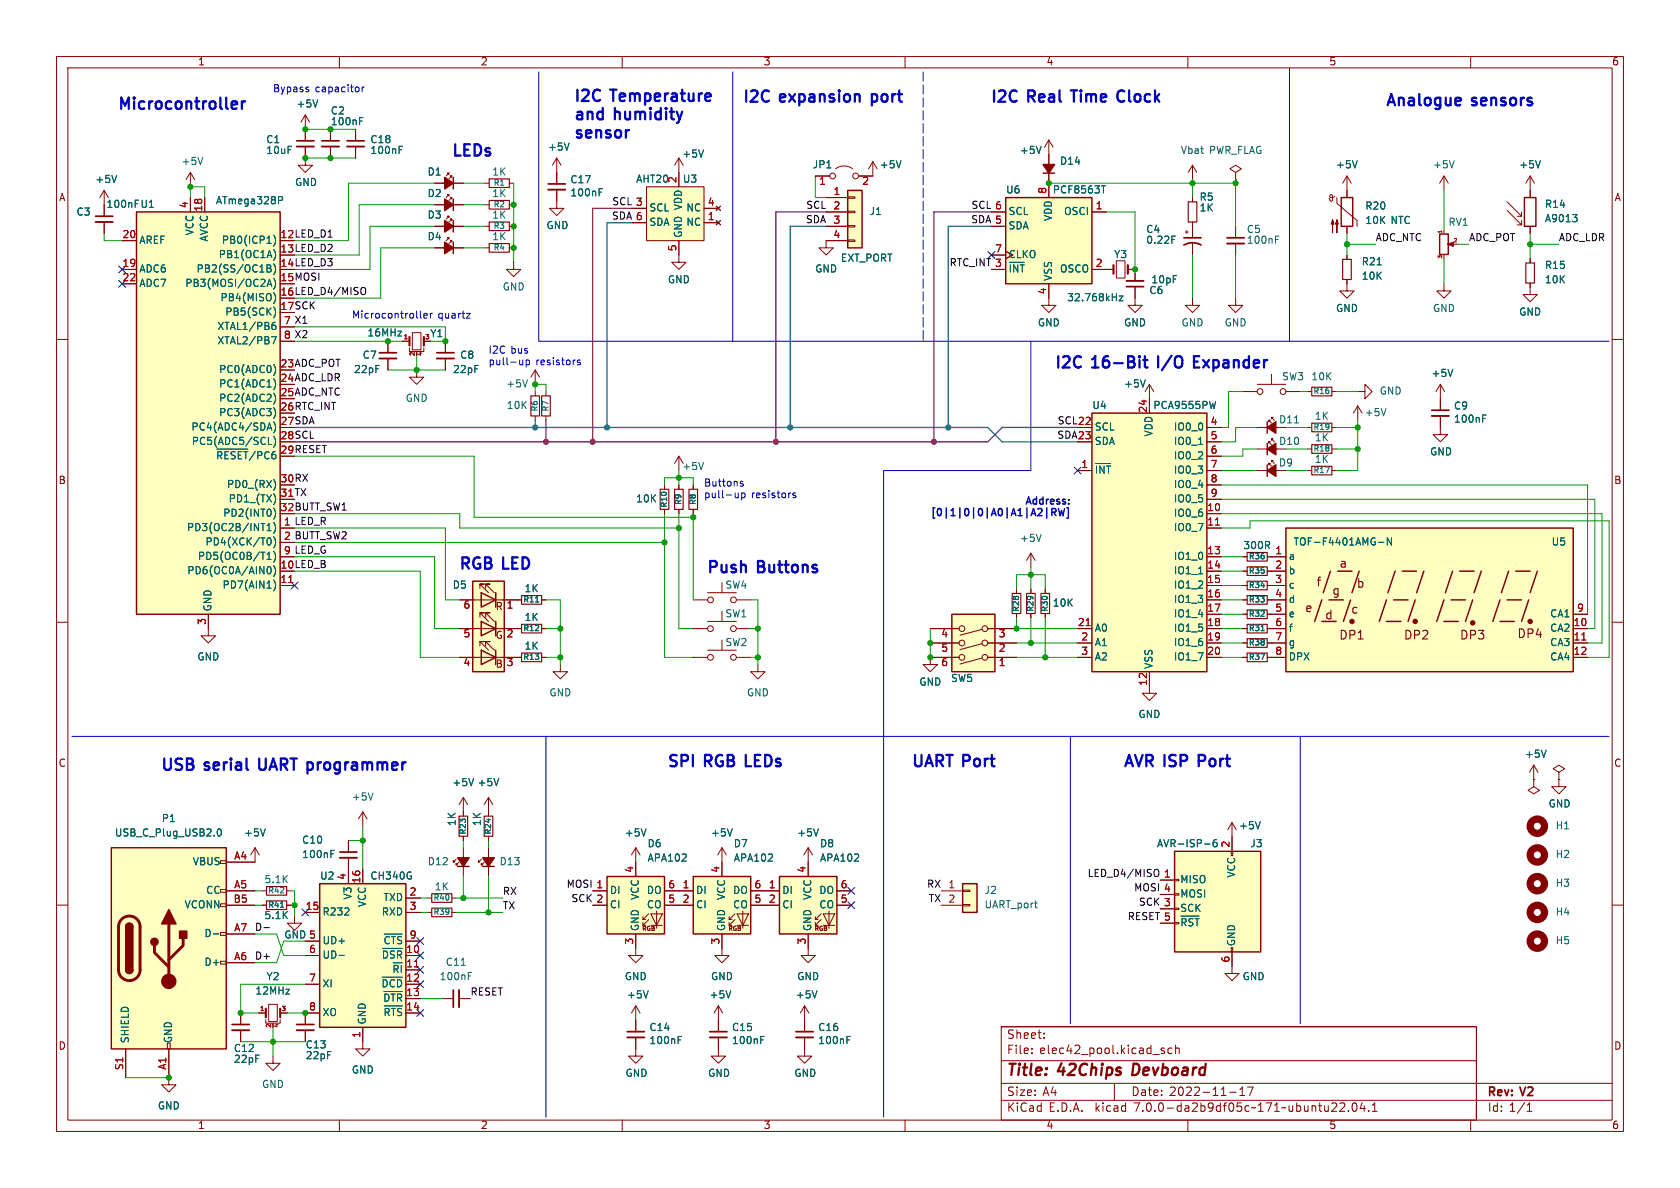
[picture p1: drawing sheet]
<svg xmlns="http://www.w3.org/2000/svg" width="297mm" height="210mm" viewBox="0 0 297 210" stroke-linecap="round" stroke-linejoin="round" font-family="sans-serif">
<defs><g id="words">
<g font-size="2.8" fill="#0000c2">
<text x="21" y="19.7">Microcontroller</text>
<text x="101.6" y="18.3">I2C</text>
<text x="101.6" y="21.5">and</text>
<text x="108.3" y="18.3">Temperature</text>
<text x="108.8" y="21.5">humidity</text>
<text x="131.4" y="18.4">I2C</text>
<text x="138.1" y="18.4">expansion</text>
<text x="154.9" y="18.4">port</text>
<text x="175.3" y="18.4">I2C</text>
<text x="181.9" y="18.4">Real</text>
<text x="190.3" y="18.4">Time</text>
<text x="198.9" y="18.4">Clock</text>
<text x="245.1" y="19.1">Analogue</text>
<text x="260.4" y="19.1">sensors</text>
<text x="80" y="27.9">LEDs</text>
<text x="101.6" y="24.8">sensor</text>
<text x="187.2" y="65.4">I2C</text>
<text x="193.9" y="65.4">16-Bit</text>
<text x="206.1" y="65.4">I/O</text>
<text x="213" y="65.4">Expander</text>
<text x="81.3" y="101">RGB LED</text>
<text x="125.1" y="101.6">Push</text>
<text x="134.1" y="101.6">Buttons</text>
<text x="28.6" y="136.5">USB serial</text>
<text x="46.6" y="136.5">UART programmer</text>
<text x="118.1" y="135.9">SPI</text>
<text x="124.8" y="135.9">RGB LEDs</text>
<text x="161.3" y="135.9">UART Port</text>
<text x="198.8" y="135.9">AVR ISP</text>
<text x="212.6" y="135.9">Port</text>
</g>
<g font-size="2.8" fill="#840000">
<text x="178" y="190.8">Title:</text>
<text x="187.1" y="190.8">42Chips</text>
<text x="200.9" y="190.8">Devboard</text>
</g>
<g font-size="2.1" fill="#840000">
<text x="236.7" y="100.7">a</text>
<text x="232.7" y="104">f</text>
<text x="235.4" y="105.5">g</text>
<text x="239.8" y="104.3">b</text>
<text x="230.7" y="108.6">e</text>
<text x="234.2" y="109.8">d</text>
<text x="236.7" y="113.4">DP1</text>
<text x="238.8" y="108.8">c</text>
<text x="248.1" y="113.4">DP2</text>
<text x="258" y="113.4">DP3</text>
<text x="268.2" y="113.1">DP4</text>
<text x="178" y="183.9">Sheet:</text>
<text x="178" y="186.6">File:</text>
<text x="183.8" y="186.6">elec42_pool.kicad_sch</text>
<text x="178" y="196.8">KiCad</text>
<text x="178" y="194">Size:</text>
<text x="184.3" y="194">A4</text>
<text x="185.4" y="196.8">E.D.A.</text>
<text x="193.7" y="196.8">kicad</text>
<text x="200" y="194">Date:</text>
<text x="200.6" y="196.8">7.0.0-da2b9df05c~171~ubuntu22.04.1</text>
<text x="206.7" y="194">2022-11-17</text>
<text x="263" y="194.2">Rev:</text>
<text x="263" y="196.8">Id: 1/1</text>
<text x="269" y="194.2">V2</text>
</g>
<g font-size="1.8" fill="#840000">
<text x="35" y="11.8">1</text>
<text x="85" y="11.8">2</text>
<text x="135" y="11.8">3</text>
<text x="185" y="11.8">4</text>
<text x="235" y="11.8">5</text>
<text x="285" y="11.8">6</text>
<text x="10.4" y="35.8">A</text>
<text x="285.4" y="35.8">A</text>
<text x="49.5" y="42.3">12 LED_D1</text>
<text x="49.5" y="44.8">13 LED_D2</text>
<text x="49.5" y="47.4">14 LED_D3</text>
<text x="49.5" y="49.9">15 MOSI</text>
<text x="49.5" y="52.5">16 LED_D4/MISO</text>
<text x="49.5" y="55">17 SCK</text>
<text x="49.5" y="65.2">23 ADC_POT</text>
<text x="49.5" y="67.7">24 ADC_LDR</text>
<text x="49.5" y="70.2">25 ADC_NTC</text>
<text x="49.5" y="72.8">26 RTC_INT</text>
<text x="49.5" y="75.3">27 SDA</text>
<text x="49.5" y="77.9">28 SCL</text>
<text x="49.5" y="80.4">29 RESET</text>
<text x="10.3" y="85.8">B</text>
<text x="49.5" y="85.5">30 RX</text>
<text x="285.3" y="85.8">B</text>
<text x="49.5" y="90.6">32 BUTT_SW1</text>
<text x="49.5" y="100.7">10 LED_B</text>
<text x="87.6" y="113.2">G</text>
<text x="87.6" y="108.1">R</text>
<text x="87.6" y="118.3">B</text>
<text x="10.3" y="135.8">C</text>
<text x="285.3" y="135.8">C</text>
<text x="10.3" y="185.8">D</text>
<text x="285.3" y="185.8">D</text>
<text x="35" y="199.8">1</text>
<text x="85" y="199.8">2</text>
<text x="135" y="199.8">3</text>
<text x="185" y="199.8">4</text>
<text x="235" y="199.8">5</text>
<text x="285" y="199.8">6</text>
</g>
<g font-size="1.8" fill="#0000c2">
<text x="48.3" y="16.5">Bypass</text>
<text x="55.7" y="16.5">capacitor</text>
<text x="62.2" y="56.5">Microcontroller</text>
<text x="77.5" y="56.5">quartz</text>
<text x="86.4" y="62.7">I2C bus</text>
<text x="86.4" y="64.8">pull-up</text>
<text x="94.7" y="64.8">resistors</text>
<text x="124.5" y="86.2">Buttons</text>
<text x="124.5" y="88.3">pull-up</text>
<text x="132.8" y="88.3">resistors</text>
<text x="180.9" y="89.4">Address:</text>
<text x="164.2" y="91.4">[0|1|0|0|A0|A1|A2|RW]</text>
</g>
<g font-size="1.8" fill="#006464">
<text x="52.4" y="19.3">+5V</text>
<text x="58.4" y="20.5">C2</text>
<text x="58.4" y="22.4">100nF</text>
<text x="32" y="29.5">+5V</text>
<text x="47" y="25.6">C1</text>
<text x="47" y="27.5">10uF</text>
<text x="65.4" y="25.6">C18</text>
<text x="65.4" y="27.5">100nF</text>
<text x="96.8" y="26.9">+5V</text>
<text x="120.6" y="28.1">+5V</text>
<text x="180.2" y="27.5">+5V</text>
<text x="187.3" y="29.4">D14</text>
<text x="208.7" y="27.5">Vbat</text>
<text x="213.7" y="27.5">PWR_FLAG</text>
<text x="16.8" y="32.6">+5V</text>
<text x="52.1" y="33.2">GND</text>
<text x="75.5" y="35.1">D2</text>
<text x="75.5" y="31.3">D1</text>
<text x="87" y="31.3">1K</text>
<text x="87" y="35.1">1K</text>
<text x="100.8" y="32.7">C17</text>
<text x="100.8" y="35">100nF</text>
<text x="112.4" y="32.6">AHT20</text>
<text x="120.7" y="32.6">U3</text>
<text x="143.6" y="30">JP1</text>
<text x="155.5" y="30">+5V</text>
<text x="177.8" y="34.5">U6</text>
<text x="186.1" y="34.5">PCF8563T</text>
<text x="212" y="35.8">R5</text>
<text x="236.1" y="30">+5V</text>
<text x="253.3" y="30">+5V</text>
<text x="268.5" y="30">+5V</text>
<text x="13.5" y="38.4">C3</text>
<text x="18.8" y="37">100nF U1</text>
<text x="34.5" y="41.7" transform="rotate(-90 34.5 41.7)">VCC</text>
<text x="38.1" y="36.4">ATmega328P</text>
<text x="75.5" y="38.9">D3</text>
<text x="87" y="38.9">1K</text>
<text x="96.6" y="40.8">GND</text>
<text x="114.8" y="37.7">SCL</text>
<text x="114.8" y="40.2">SDA</text>
<text x="121.2" y="40.2">NC</text>
<text x="121.2" y="37.7">NC</text>
<text x="153.7" y="38.3">J1</text>
<text x="178.3" y="40.8">SDA</text>
<text x="178.3" y="38.3">SCL</text>
<text x="186.2" y="39.2" transform="rotate(-90 186.2 39.2)">VDD</text>
<text x="188" y="38.3">OSCI</text>
<text x="202.6" y="41.5">C4</text>
<text x="212" y="37.7">1K</text>
<text x="220.4" y="41.5">C5</text>
<text x="241.3" y="37.3">R20</text>
<text x="241.3" y="39.9">10K</text>
<text x="245.9" y="39.9">NTC</text>
<text x="256" y="40.2">RV1</text>
<text x="273.1" y="37">R14</text>
<text x="273.1" y="39.6">A9013</text>
<text x="24.6" y="43.4">AREF</text>
<text x="37" y="42.8" transform="rotate(-90 37 42.8)">AVCC</text>
<text x="38.6" y="45.9">PB1(OC1A)</text>
<text x="39.1" y="43.4">PB0(ICP1)</text>
<text x="75.5" y="42.7">D4</text>
<text x="87" y="42.7">1K</text>
<text x="120.8" y="42" transform="rotate(-90 120.8 42)">GND VDD</text>
<text x="148.6" y="46.5">EXT_PORT</text>
<text x="178.3" y="45.9">CLKO</text>
<text x="196.9" y="45.9">Y3</text>
<text x="202.6" y="43.4">0.22F</text>
<text x="220.4" y="43.4">100nF</text>
<text x="240.7" y="47.2">R21</text>
<text x="273.1" y="47.8">R15</text>
<text x="24.6" y="48.5">ADC6</text>
<text x="24.6" y="51">ADC7</text>
<text x="32.6" y="51">PB3(MOSI/OC2A)</text>
<text x="34.6" y="48.5">PB2(SS/OC1B)</text>
<text x="38.9" y="53.5">PB4(MISO)</text>
<text x="88.8" y="51.6">GND</text>
<text x="118" y="50.4">GND</text>
<text x="144.1" y="48.5">GND</text>
<text x="186.2" y="49.7" transform="rotate(-90 186.2 49.7)">VSS</text>
<text x="187.3" y="48.5">OSCO</text>
<text x="188.6" y="53.5">32.768kHz</text>
<text x="203.1" y="52.3">C6</text>
<text x="203.5" y="50.4">10pF</text>
<text x="240.7" y="49.7">10K</text>
<text x="273.1" y="50.4">10K</text>
<text x="38.3" y="58.6">XTAL1/PB6</text>
<text x="39.7" y="56.1">PB5(SCK)</text>
<text x="64.9" y="59.8">16MHz</text>
<text x="76" y="59.9">Y1</text>
<text x="183.4" y="58">GND</text>
<text x="198.7" y="58">GND</text>
<text x="208.8" y="58">GND</text>
<text x="216.4" y="58">GND</text>
<text x="236.1" y="55.4">GND</text>
<text x="253.3" y="55.4">GND</text>
<text x="268.5" y="56.1">GND</text>
<text x="38.3" y="61.2">XTAL2/PB7</text>
<text x="64.1" y="63.7">C7</text>
<text x="81.3" y="63.7">C8</text>
<text x="38.6" y="66.2">PC0(ADC0)</text>
<text x="38.6" y="68.8">PC1(ADC1)</text>
<text x="38.6" y="71.3">PC2(ADC2)</text>
<text x="62.5" y="66.2">22pF</text>
<text x="71.7" y="71.3">GND</text>
<text x="80" y="66.2">22pF</text>
<text x="89.4" y="68.8">+5V</text>
<text x="198.7" y="68.8">+5V</text>
<text x="226.6" y="67.5">SW3</text>
<text x="231.8" y="67.5">10K</text>
<text x="243.8" y="70">GND</text>
<text x="253" y="66.9">+5V</text>
<text x="33.7" y="76.4">PC4(ADC4/SDA)</text>
<text x="38.6" y="73.9">PC3(ADC3)</text>
<text x="89.5" y="72.6">10K</text>
<text x="193" y="72.6">U4</text>
<text x="193.5" y="76.4">SCL</text>
<text x="203.8" y="72.6">PCA9555PW</text>
<text x="204" y="77.3" transform="rotate(-90 204 77.3)">VDD</text>
<text x="207.4" y="76.4">IO0_0</text>
<text x="226.1" y="75.1">D11</text>
<text x="232.4" y="74.5">1K</text>
<text x="241.2" y="73.9">+5V</text>
<text x="257" y="72.7">C9</text>
<text x="257" y="75">100nF</text>
<text x="33.8" y="78.9">PC5(ADC5/SCL)</text>
<text x="38.1" y="82.1">~{RESET}/PC6</text>
<text x="120.6" y="83.4">+5V</text>
<text x="193.5" y="78.9">SDA</text>
<text x="207.4" y="78.9">IO0_1</text>
<text x="207.4" y="81.5">IO0_2</text>
<text x="226" y="82.7">D9</text>
<text x="226.1" y="78.9">D10</text>
<text x="232.4" y="82.1">1K</text>
<text x="232.4" y="78.3">1K</text>
<text x="252.8" y="80.8">GND</text>
<text x="40" y="86.6">PD0_(RX)</text>
<text x="40.3" y="89.1">PD1_(TX)</text>
<text x="112.4" y="89.1">10K</text>
<text x="207.4" y="84">IO0_3</text>
<text x="207.4" y="86.6">IO0_4</text>
<text x="207.4" y="89.1">IO0_5</text>
<text x="32.9" y="94.2">PD3(OC2B/INT1)</text>
<text x="39.3" y="91.6">PD2(INT0)</text>
<text x="207.4" y="91.6">IO0_6</text>
<text x="207.4" y="94.2">IO0_7</text>
<text x="33" y="101.8">PD6(OC0A/AIN0)</text>
<text x="34.9" y="99.3">PD5(OC0B/T1)</text>
<text x="36.2" y="96.7">PD4(XCK/T0)</text>
<text x="180.2" y="96.1">+5V</text>
<text x="207.4" y="99.3">IO1_0</text>
<text x="207.4" y="101.8">IO1_1</text>
<text x="219.7" y="97.3">300R</text>
<text x="227.8" y="99.3">a</text>
<text x="227.8" y="101.8">b</text>
<text x="228.6" y="96.7">TOF-F4401AMG-N</text>
<text x="274.3" y="96.7">U5</text>
<text x="39.2" y="104.3">PD7(AIN1)</text>
<text x="80" y="104.3">D5</text>
<text x="92.7" y="105">1K</text>
<text x="128.2" y="104.3">SW4</text>
<text x="186.1" y="107.5">10K</text>
<text x="207.4" y="104.3">IO1_2</text>
<text x="207.4" y="106.9">IO1_3</text>
<text x="227.8" y="104.3">c</text>
<text x="227.8" y="106.9">d</text>
<text x="37.7" y="108.1" transform="rotate(-90 37.7 108.1)">GND</text>
<text x="92.7" y="110">1K</text>
<text x="128.2" y="109.4">SW1</text>
<text x="193.5" y="112">A0</text>
<text x="207.4" y="109.4">IO1_4</text>
<text x="207.4" y="112">IO1_5</text>
<text x="227.8" y="109.4">e</text>
<text x="227.8" y="112">f</text>
<text x="273.9" y="112">CA2</text>
<text x="273.9" y="109.4">CA1</text>
<text x="34.8" y="117">GND</text>
<text x="92.7" y="115.1">1K</text>
<text x="128.2" y="114.5">SW2</text>
<text x="193.5" y="114.5">A1</text>
<text x="193.5" y="117">A2</text>
<text x="204" y="118.2" transform="rotate(-90 204 118.2)">VSS</text>
<text x="207.4" y="114.5">IO1_6</text>
<text x="207.4" y="117">IO1_7</text>
<text x="227.8" y="114.5">g</text>
<text x="227.8" y="117">DPX</text>
<text x="273.9" y="114.5">CA3</text>
<text x="273.9" y="117">CA4</text>
<text x="97.1" y="123.4">GND</text>
<text x="132" y="123.4">GND</text>
<text x="162.5" y="121.5">GND</text>
<text x="168.1" y="120.8">SW5</text>
<text x="201.2" y="127.2">GND</text>
<text x="269.5" y="134.2">+5V</text>
<text x="62.1" y="141.8">+5V</text>
<text x="79.9" y="139.3">+5V</text>
<text x="84.4" y="139.3">+5V</text>
<text x="273.7" y="143">GND</text>
<text x="20.3" y="148.1">USB_C_Plug_USB2.0</text>
<text x="28.5" y="145.6">P1</text>
<text x="43.1" y="148.1">+5V</text>
<text x="53.3" y="149.4">C10</text>
<text x="80.8" y="146.1" transform="rotate(-90 80.8 146.1)">1K</text>
<text x="85.3" y="146.1" transform="rotate(-90 85.3 146.1)">1K</text>
<text x="110.4" y="148.1">+5V</text>
<text x="125.6" y="148.1">+5V</text>
<text x="140.9" y="148.1">+5V</text>
<text x="219" y="146.9">+5V</text>
<text x="275" y="146.9">H1</text>
<text x="34" y="153.2">VBUS</text>
<text x="53.3" y="152">100nF</text>
<text x="56.5" y="155.8">U2</text>
<text x="65.4" y="155.8">CH340G</text>
<text x="75.6" y="153.2">D12</text>
<text x="88.3" y="153.2">D13</text>
<text x="114.4" y="150.1">D6</text>
<text x="114.4" y="152.6">APA102</text>
<text x="129.7" y="150.1">D7</text>
<text x="129.7" y="152.6">APA102</text>
<text x="144.9" y="150.1">D8</text>
<text x="144.9" y="152.6">APA102</text>
<text x="204.5" y="150.1">AVR-ISP-6</text>
<text x="218.6" y="155.3" transform="rotate(-90 218.6 155.3)">VCC</text>
<text x="221" y="150.1">J3</text>
<text x="275" y="152">H2</text>
<text x="32.5" y="160.8">VCONN</text>
<text x="36.3" y="158.3">CC</text>
<text x="46.7" y="156.4">5.1K</text>
<text x="62.4" y="159.1" transform="rotate(-90 62.4 159.1)">V3</text>
<text x="65" y="160.5" transform="rotate(-90 65 160.5)">VCC</text>
<text x="67.7" y="159.6">TXD</text>
<text x="76.8" y="157.7">1K</text>
<text x="107.8" y="158.3">DI</text>
<text x="107.8" y="160.8">CI</text>
<text x="113.2" y="159.2" transform="rotate(-90 113.2 159.2)">VCC</text>
<text x="114.2" y="160.8">CO</text>
<text x="114.2" y="158.3">DO</text>
<text x="123.1" y="158.3">DI</text>
<text x="123.1" y="160.8">CI</text>
<text x="128.5" y="159.2" transform="rotate(-90 128.5 159.2)">VCC</text>
<text x="129.5" y="160.8">CO</text>
<text x="129.5" y="158.3">DO</text>
<text x="138.3" y="158.3">DI</text>
<text x="138.3" y="160.8">CI</text>
<text x="143.7" y="159.2" transform="rotate(-90 143.7 159.2)">VCC</text>
<text x="144.7" y="160.8">CO</text>
<text x="144.7" y="158.3">DO</text>
<text x="174" y="158.3">J2</text>
<text x="174" y="160.8">UART_port</text>
<text x="208.7" y="156.4">MISO</text>
<text x="208.7" y="161.5">SCK</text>
<text x="208.7" y="158.9">MOSI</text>
<text x="275" y="157">H3</text>
<text x="36" y="165.9">D-</text>
<text x="46.7" y="162.8">5.1K</text>
<text x="57" y="162.1">R232</text>
<text x="57" y="167.2">UD+</text>
<text x="67.4" y="162.1">RXD</text>
<text x="67.7" y="167.8">~{CTS}</text>
<text x="113.2" y="164.6" transform="rotate(-90 113.2 164.6)">GND</text>
<text x="128.5" y="164.6" transform="rotate(-90 128.5 164.6)">GND</text>
<text x="143.7" y="164.6" transform="rotate(-90 143.7 164.6)">GND</text>
<text x="208.7" y="164.6">~{RST}</text>
<text x="218.6" y="167.3" transform="rotate(-90 218.6 167.3)">GND</text>
<text x="275" y="162.1">H4</text>
<text x="275" y="167.2">H5</text>
<text x="36" y="171">D+</text>
<text x="47" y="173.5">Y2</text>
<text x="57" y="169.7">UD-</text>
<text x="67.4" y="170.3">~{DSR}</text>
<text x="69.2" y="172.9">~{RI}</text>
<text x="77.7" y="173.5">100nF</text>
<text x="78.7" y="171">C11</text>
<text x="110.4" y="173.5">GND</text>
<text x="125.6" y="173.5">GND</text>
<text x="140.9" y="173.5">GND</text>
<text x="219.6" y="173.5">GND</text>
<text x="45.1" y="176.1">12MHz</text>
<text x="57" y="174.8">XI</text>
<text x="57" y="179.9">XO</text>
<text x="67.3" y="175.4">~{DCD}</text>
<text x="67.6" y="178">~{DTR}</text>
<text x="110.8" y="176.8">+5V</text>
<text x="125.4" y="176.8">+5V</text>
<text x="140.6" y="176.8">+5V</text>
<text x="23.1" y="184.4" transform="rotate(-90 23.1 184.4)">SHIELD</text>
<text x="30.7" y="184.4" transform="rotate(-90 30.7 184.4)">GND</text>
<text x="54" y="185.6">C13</text>
<text x="65" y="181.1" transform="rotate(-90 65 181.1)">GND</text>
<text x="67.7" y="180.5">~{RTS}</text>
<text x="114.7" y="182.5">C14</text>
<text x="114.7" y="184.8">100nF</text>
<text x="129.3" y="182.5">C15</text>
<text x="129.3" y="184.8">100nF</text>
<text x="144.6" y="182.5">C16</text>
<text x="144.6" y="184.8">100nF</text>
<text x="41.3" y="186.2">C12</text>
<text x="41.3" y="188.2">22pF</text>
<text x="54" y="187.5">22pF</text>
<text x="62.1" y="190.1">GND</text>
<text x="110.5" y="190.6">GND</text>
<text x="125.1" y="190.6">GND</text>
<text x="140.4" y="190.6">GND</text>
<text x="27.8" y="196.4">GND</text>
<text x="46.3" y="192.6">GND</text>
</g>
<g font-size="1.8" fill="#a90000">
<text x="119.8" y="32.4" transform="rotate(-90 119.8 32.4)">2</text>
<text x="144.7" y="33">1</text>
<text x="147.3" y="34.7">1</text>
<text x="152.4" y="33">2</text>
<text x="185.2" y="34.3" transform="rotate(-90 185.2 34.3)">8</text>
<text x="33.4" y="36.9" transform="rotate(-90 33.4 36.9)">4</text>
<text x="35.9" y="37.5" transform="rotate(-90 35.9 37.5)">18</text>
<text x="112.4" y="36.6">3</text>
<text x="112.4" y="39.1">6</text>
<text x="125.1" y="39.1">1</text>
<text x="125.1" y="36.6">4</text>
<text x="147.3" y="37.2">2</text>
<text x="147.3" y="39.8">3</text>
<text x="175.9" y="39.8">5</text>
<text x="175.9" y="37.2">6</text>
<text x="193.6" y="37.2">1</text>
<text x="21.6" y="47.4">19</text>
<text x="21.6" y="42.3">20</text>
<text x="49.5" y="42.3">12</text>
<text x="49.5" y="44.8">13</text>
<text x="49.5" y="47.4">14</text>
<text x="119.8" y="44.5" transform="rotate(-90 119.8 44.5)">5</text>
<text x="147.3" y="42.3">4</text>
<text x="175.9" y="44.8">7</text>
<text x="175.9" y="47.4">3</text>
<text x="193.6" y="47.4">2</text>
<text x="21.6" y="49.9">22</text>
<text x="49.5" y="49.9">15</text>
<text x="49.5" y="52.5">16</text>
<text x="185.2" y="52.1" transform="rotate(-90 185.2 52.1)">4</text>
<text x="49.5" y="55">17</text>
<text x="50.1" y="57.5">7</text>
<text x="49.5" y="65.2">23</text>
<text x="50.1" y="60.1">8</text>
<text x="49.5" y="67.7">24</text>
<text x="49.5" y="70.2">25</text>
<text x="49.5" y="72.8">26</text>
<text x="49.5" y="75.3">27</text>
<text x="49.5" y="77.9">28</text>
<text x="190.5" y="75.3">22</text>
<text x="190.5" y="77.9">23</text>
<text x="202.9" y="73" transform="rotate(-90 202.9 73)">24</text>
<text x="214" y="75.3">4</text>
<text x="214" y="77.9">5</text>
<text x="49.5" y="80.4">29</text>
<text x="191.1" y="82.9">1</text>
<text x="214" y="80.4">6</text>
<text x="214" y="82.9">7</text>
<text x="49.5" y="88">31 TX</text>
<text x="49.5" y="85.5">30</text>
<text x="49.5" y="88">31</text>
<text x="214" y="85.5">8</text>
<text x="214" y="88">9</text>
<text x="49.5" y="90.6">32</text>
<text x="50.1" y="93.1">1</text>
<text x="50.1" y="95.6">2</text>
<text x="213.4" y="90.6">10</text>
<text x="213.4" y="93.1">11</text>
<text x="49.5" y="100.7">10</text>
<text x="50.1" y="98.2">9</text>
<text x="213.4" y="98.2">13</text>
<text x="213.4" y="100.7">14</text>
<text x="225.4" y="98.2">1</text>
<text x="225.4" y="100.7">2</text>
<text x="49.5" y="103.3">11</text>
<text x="81.9" y="108">6</text>
<text x="89.5" y="108">1</text>
<text x="213.4" y="103.3">15</text>
<text x="213.4" y="105.8">16</text>
<text x="225.4" y="103.3">3</text>
<text x="225.4" y="105.8">4</text>
<text x="36.6" y="110.5" transform="rotate(-90 36.6 110.5)">3</text>
<text x="81.9" y="113">5</text>
<text x="89.5" y="113">2</text>
<text x="166.3" y="113">4</text>
<text x="176.5" y="113">3</text>
<text x="190.5" y="110.9">21</text>
<text x="191.1" y="113.4">2</text>
<text x="213.4" y="108.3">17</text>
<text x="213.4" y="110.9">18</text>
<text x="213.4" y="113.4">19</text>
<text x="225.4" y="108.3">5</text>
<text x="225.4" y="110.9">6</text>
<text x="225.4" y="113.4">7</text>
<text x="278.1" y="110.9">10</text>
<text x="278.1" y="113.4">11</text>
<text x="278.7" y="108.3">9</text>
<text x="81.9" y="118.1">4</text>
<text x="89.5" y="118.1">3</text>
<text x="166.3" y="115.6">5</text>
<text x="166.3" y="118.1">6</text>
<text x="176.5" y="118.1">1</text>
<text x="176.5" y="115.6">2</text>
<text x="191.1" y="116">3</text>
<text x="213.4" y="116">20</text>
<text x="225.4" y="116">8</text>
<text x="278.1" y="116">12</text>
<text x="202.9" y="121.3" transform="rotate(-90 202.9 121.3)">12</text>
<text x="217.6" y="149.9" transform="rotate(-90 217.6 149.9)">2</text>
<text x="41.3" y="152.1">A4</text>
<text x="61.3" y="155.6" transform="rotate(-90 61.3 155.6)">4</text>
<text x="112.1" y="154.3" transform="rotate(-90 112.1 154.3)">4</text>
<text x="127.4" y="154.3" transform="rotate(-90 127.4 154.3)">4</text>
<text x="142.6" y="154.3" transform="rotate(-90 142.6 154.3)">4</text>
<text x="205.7" y="155.3">1</text>
<text x="41.2" y="159.8">B5</text>
<text x="41.3" y="157.2">A5</text>
<text x="54" y="161">15</text>
<text x="63.9" y="156.2" transform="rotate(-90 63.9 156.2)">16</text>
<text x="72.4" y="158.5">2</text>
<text x="72.4" y="161">3</text>
<text x="105.4" y="157.2">1</text>
<text x="105.4" y="159.8">2</text>
<text x="118.1" y="159.8">5</text>
<text x="118.1" y="157.2">6</text>
<text x="120.6" y="157.2">1</text>
<text x="120.6" y="159.8">2</text>
<text x="133.3" y="159.8">5</text>
<text x="133.3" y="157.2">6</text>
<text x="135.9" y="157.2">1</text>
<text x="135.9" y="159.8">2</text>
<text x="148.6" y="159.8">5</text>
<text x="148.6" y="157.2">6</text>
<text x="167.6" y="157.2">1</text>
<text x="167.6" y="159.8">2</text>
<text x="205.7" y="160.4">3</text>
<text x="205.7" y="157.9">4</text>
<text x="41.3" y="164.8">A7</text>
<text x="50.2" y="166.2">GND 5</text>
<text x="72.4" y="166.1">9</text>
<text x="112.1" y="167" transform="rotate(-90 112.1 167)">3</text>
<text x="127.4" y="167" transform="rotate(-90 127.4 167)">3</text>
<text x="142.6" y="167" transform="rotate(-90 142.6 167)">3</text>
<text x="205.7" y="162.9">5</text>
<text x="41.3" y="169.9">A6</text>
<text x="54.6" y="168.7">6</text>
<text x="54.6" y="173.7">7</text>
<text x="71.8" y="168.7">10</text>
<text x="71.8" y="171.2">11</text>
<text x="71.8" y="173.7">12</text>
<text x="217.6" y="170.2" transform="rotate(-90 217.6 170.2)">6</text>
<text x="54.6" y="178.8">8</text>
<text x="71.8" y="176.3">13</text>
<text x="71.8" y="178.8">14</text>
<text x="63.9" y="183.5" transform="rotate(-90 63.9 183.5)">1</text>
<text x="22" y="189.2" transform="rotate(-90 22 189.2)">S1</text>
<text x="29.6" y="189.2" transform="rotate(-90 29.6 189.2)">A1</text>
</g>
<g font-size="1.8" fill="#0f0f0f">
<text x="108.1" y="39">SDA 6</text>
<text x="108.1" y="36.5">SCL 3</text>
<text x="142.4" y="39.7">SDA</text>
<text x="142.4" y="37.1">SCL</text>
<text x="171.6" y="39.7">SDA 5</text>
<text x="171.6" y="37.1">SCL 6</text>
<text x="167.8" y="47.3">RTC_INT 3</text>
<text x="243.2" y="42.8">ADC_NTC</text>
<text x="259.7" y="42.8">ADC_POT</text>
<text x="275.6" y="42.8">ADC_LDR</text>
<text x="50.1" y="57.5">7 X1</text>
<text x="50.1" y="60.1">8 X2</text>
<text x="186.8" y="77.8">SDA23</text>
<text x="186.9" y="75.2">SCL22</text>
<text x="50.1" y="93.1">1 LED_R</text>
<text x="50.1" y="95.6">2 BUTT_SW2</text>
<text x="50.1" y="98.2">9 LED_G</text>
<text x="192.2" y="155.2">LED_D4/MISO</text>
<text x="88.9" y="158.4">RX</text>
<text x="88.9" y="160.9">TX</text>
<text x="100.1" y="157.1">MOSI 1</text>
<text x="100.9" y="159.7">SCK 2</text>
<text x="163.8" y="157.1">RX</text>
<text x="164.1" y="159.7">TX</text>
<text x="200.4" y="157.8">MOSI 4</text>
<text x="201.2" y="160.3">SCK 3</text>
<text x="45.1" y="164.8">D-</text>
<text x="199.2" y="162.8">RESET 5</text>
<text x="45.1" y="169.8">D+</text>
<text x="83.2" y="176.2">RESET</text>
</g>
<g font-size="1.4" fill="#006464">
<text x="87.2" y="33.1">R1</text>
<text x="87.2" y="40.7">R3</text>
<text x="87.2" y="36.9">R2</text>
<text x="87.2" y="44.5">R4</text>
<text x="232.1" y="69.9">R16</text>
<text x="95.3" y="72.8" transform="rotate(-90 95.3 72.8)">R6</text>
<text x="97.2" y="72.8" transform="rotate(-90 97.2 72.8)">R7</text>
<text x="232.1" y="76.3">R19</text>
<text x="232.1" y="83.9">R17</text>
<text x="232.1" y="80.1">R18</text>
<text x="118.2" y="89.8" transform="rotate(-90 118.2 89.8)">R10</text>
<text x="120.7" y="89.3" transform="rotate(-90 120.7 89.3)">R9</text>
<text x="123.2" y="89.3" transform="rotate(-90 123.2 89.3)">R8</text>
<text x="220.7" y="101.7">R35</text>
<text x="220.7" y="99.1">R36</text>
<text x="92.4" y="106.7">R11</text>
<text x="220.7" y="104.2">R34</text>
<text x="220.7" y="106.7">R33</text>
<text x="92.4" y="111.8">R12</text>
<text x="180.4" y="108.2" transform="rotate(-90 180.4 108.2)">R28</text>
<text x="182.9" y="108.2" transform="rotate(-90 182.9 108.2)">R29</text>
<text x="185.5" y="108.2" transform="rotate(-90 185.5 108.2)">R30</text>
<text x="220.7" y="109.3">R32</text>
<text x="220.7" y="111.8">R31</text>
<text x="92.4" y="116.9">R13</text>
<text x="220.7" y="116.9">R37</text>
<text x="220.7" y="114.4">R38</text>
<text x="82.6" y="147.6" transform="rotate(-90 82.6 147.6)">R23</text>
<text x="87.1" y="147.6" transform="rotate(-90 87.1 147.6)">R24</text>
<text x="47.4" y="160.7">R41</text>
<text x="47.4" y="158.2">R42</text>
<text x="76.6" y="159.4">R40</text>
<text x="76.6" y="162">R39</text>
</g>
<g font-size="1.1" fill="#a90000">
<text x="71.3" y="60.1">1</text>
<text x="73.4" y="63" transform="rotate(-90 73.4 63)">2</text>
<text x="75.1" y="60.1">3</text>
<text x="45.9" y="178.8">1</text>
<text x="49.7" y="178.8">3</text>
<text x="48" y="181.8" transform="rotate(-90 48 181.8)">2</text>
</g>
<g font-size="1.1" fill="#840000">
<text x="74.9" y="63" transform="rotate(-90 74.9 63)">4</text>
<text x="113.4" y="164.8">RGB</text>
<text x="128.7" y="164.8">RGB</text>
<text x="143.9" y="164.8">RGB</text>
<text x="49.5" y="181.8" transform="rotate(-90 49.5 181.8)">4</text>
</g>
<g font-size=".9" fill="#a90000">
<text x="255" y="41.4" transform="rotate(-90 255 41.4)">1</text>
<text x="255" y="45.8" transform="rotate(-90 255 45.8)">3</text>
<text x="256.9" y="42.9">2</text>
</g>
</g></defs>
<g fill="none" stroke="#840000" stroke-width=".18">
<path d="M10 10h277v190h-277zM12 12h273v186h-273zM60 10v2M110 10v2M160 10v2M210 10v2M260 10v2M18.4 33.7v4.5M18.4 39.2v2.1M18.4 33.7l-.7 1.2M18.4 33.7l.8 1.2M33.7 30.5l-.8 1.3"/>
<path d="M33.7 30.5v2.5M33.7 34.9v2.6M33.7 30.5l.7 1.3M36.2 34.9v2.6M54 25.9v3.3h1.2l-1.2 1.3-1.3-1.3h1.3M54 20.3v4.6M54 20.3l-.8 1.3M54 20.3l.7 1.3M58.4 22.9v2M58.4 25.9v2M62.9 22.9v2M62.9 25.9v2"/>
<path d="M76.8 32.4h5.1M76.8 36.2h5.1M79.4 38.5v-.3h-.3h.3l-.5 .5M79.4 34.7v-.3h-.3h.3l-.5 .5M79.4 30.9v-.3h-.3h.3l-.5 .5M79.9 39v-.3h-.3h.3l-.5 .5M79.9 35.2v-.3h-.3h.3l-.5 .5M79.9 31.4v-.3h-.3h.3l-.5 .5M85.7 32.4h.8M85.7 36.2h.8M90 32.4h.8M90 36.2h.8"/>
<path d="M98.4 33.5v3.3h1.3l-1.3 1.3-1.2-1.3h1.2M98.4 27.9l-.7 1.3M98.4 27.9v4.6M98.4 27.9l.8 1.3M111.8 39.4h2.5M111.8 36.8h2.5M114.3 33h10.2v9.5h-10.2zM120 27.9v5.1M120 27.9l-.7 1.3M120 27.9l.8 1.3M124.5 39.4h2.5M124.5 36.8h2.5"/>
<path d="M126.6 39l.8 .8M126.6 36.4l.8 .8M127.4 39l-.8 .8M127.4 36.4l-.8 .8M144.1 31.1h2.6M146 37.5h3.9M146 34.9h3.9M147.7 29.8a2.54 2.54 0 0 1 3 0M149.9 39.9h1.2v.2h-1.2zM149.9 37.3h1.2v.3h-1.2zM149.9 34.8h1.2v.3h-1.2zM154.3 28.6v2.5h-2.5"/>
<path d="M154.3 28.6l-.8 1.2M154.3 28.6l.8 1.2M175.3 37.5h2.5M185.4 24.8v10.1M185.4 24.8l-.7 1.2M185.4 24.8l.8 1.2M193 37.5h2.6M210.8 29.2l-.7 1.3M210.8 29.2v2.6M210.8 34.9v.8M210.8 39.2v2.8M210.8 29.2l.8 1.3"/>
<path d="M218.4 30.5l1.1-.7-1.1-.6-1 .6 1 .7v1.3M218.4 31.8h.1M236 34.7l-.3 .2h-.3l-.3-.1v-.3l.3-.1 .2 .2v.7l-.2 .2h-.3l-.2-.4M236.3 34.9v1l3.6 3.1v1M238.1 31.1v3.8M238.1 31.1l-.7 1.3M238.1 31.1l.8 1.3M255.3 31.1v2.6M255.3 31.1l-.8 1.3M255.3 31.1l.7 1.3M266.4 37.2l2.6 2.6M266.4 35.7l2.6 2.5"/>
<path d="M268.2 39.8h.8M268.2 38.2h.8M269 37.5v.7M269 39v.8M270.5 31.1v3.8M270.5 31.1l-.8 1.3M270.5 31.1l.8 1.3M10 60h2M21.6 47.6h2.5M21.6 42.5h2.5M21.6 50.2h2.5M49.5 57.8h2.6"/>
<path d="M72.9 58.8h1.5v3h-1.5zM76.8 43.8h5.1M76.8 40h5.1M79.4 42.3v-.3h-.3h.3l-.5 .5M79.9 42.8v-.3h-.3h.3l-.5 .6M85.7 43.8h.8M85.7 40h.8M90 43.8h.8M90 40h.8M90.8 46.4v1.2h1.3l-1.3 1.3-1.3-1.3h1.3M120 42.5v3.9h1.3l-1.3 1.2-1.3-1.2h1.3M146 40h3.9"/>
<path d="M149.9 42.4h1.2v.3h-1.2zM149.9 42.5h-3.9v1.3h1.3l-1.3 1.3-1.2-1.3h1.2M175.3 40h2.5M175.3 47.6h2.5M175.3 45.1h2.5M185.4 50.2v3.8h1.3l-1.3 1.2-1.3-1.2h1.3M193 47.6h3.8M197.4 46.1h1.5v3h-1.5zM199.4 47.6h1.3v2.1M200.7 50.7v3.3h1.2l-1.2 1.2-1.3-1.2h1.3M209.5 41h.6M209.8 40.8v.5"/>
<path d="M210.8 52.7v1.3h1.3l-1.3 1.2-1.3-1.2h1.3M210.8 43.1v2M218.4 52.7v1.3h1.3l-1.3 1.2-1.2-1.2h1.2M218.4 40v2M218.4 43.1v2M238.1 49.4v2h1.3l-1.3 1.3-1.2-1.3h1.2M238.1 40v1.3M238.1 45.1v.7M255.3 50.2v1.2h1.2l-1.2 1.3-1.3-1.3h1.3M255.3 40.6v.7M256.8 43.2h1M270.5 50v2.1h1.3l-1.3 1.2-1.3-1.2h1.3"/>
<path d="M270.5 40v1.3M270.5 45.7v.8M285 60h2M49.5 60.3h2.6M68.6 60.3v2.1M68.6 63.4v2M71.1 60.3h1.3M72.4 61.5v.6h2.5v-.6M73.7 65.4v1.3h1.2l-1.2 1.2-1.3-1.2h1.3M74.9 60.3h1.3M78.7 60.3v2.1M78.7 63.4v2"/>
<path d="M94.6 65.4v2.5M94.6 69.2v.8M94.6 73.5v.8M94.6 65.4l-.7 1.3M94.6 65.4l.8 1.3M96.5 69.2v.8M96.5 73.5v.8M190.5 75.6h2.5M190.5 78.1h2.5M203.2 67.9l-.8 1.3M203.2 67.9v5.1M203.2 67.9l.8 1.3"/>
<path d="M213.4 75.6h2.5M213.4 78.1h2.5M219.7 69.2h2.5M222.2 79.4h5.1M222.2 75.6h5.1M222.2 67.9h5.1M224.3 78.4v-.3h.2h-.2l.5 .5M224.3 74.5v-.2h.2h-.2l.5 .5M224.8 77.9v-.3h.2h-.2l.5 .5M224.8 74v-.2h.2h-.2l.5 .5M224.8 66.2v1.7M227.3 69.2h2.6"/>
<path d="M231.1 79.4h.8M231.1 69.2h.8M231.1 75.6h.8M235.5 79.4h.7M235.5 69.2h.7M235.5 75.6h.7M240 69.2h1.3v-1.3l1.3 1.3-1.3 1.3v-1.3M240 71.8l-.7 1.2M240 71.8v2.5M240 71.8l.8 1.2M254.6 73.5v3.3h1.3l-1.3 1.3-1.2-1.3h1.2M254.6 67.9l-.7 1.3"/>
<path d="M254.6 67.9v4.6M254.6 67.9l.8 1.3M49.5 98.4h2.6M49.5 93.3h2.6M49.5 95.9h2.6M117.5 85.7v.8M117.5 90v.8M120 80.6l-.7 1.3M120 80.6v2.6M120 85.7v.8M120 90v.8M120 80.6l.8 1.3"/>
<path d="M122.6 85.7v.8M122.6 90v.8M182.2 97.8l-.7 1.3M182.2 97.8v2.5M182.2 97.8l.8 1.3M190.5 83.2h2.5M213.4 83.2h2.5M213.4 98.4h2.5M213.4 90.8h2.5M213.4 93.3h2.5M213.4 80.6h2.5M213.4 85.7h2.5"/>
<path d="M213.4 88.3h2.5M219.7 98.4h.8M222.2 83.2h3.6M224 98.4h3.3M224.3 82.2v-.3h.2h-.2l.5 .5M224.8 81.7v-.3h.2h-.2l.5 .5M231.1 83.2h.8M235.5 83.2h.7M10 110h2M36.8 108.6v3.8h1.3l-1.3 1.3-1.2-1.3h1.2M49.5 103.5h2.6M81.3 116.2h10.9"/>
<path d="M81.3 111.1h10.9M81.3 106h10.9M84.8 114.2v-.8h.8h-.8l1.6 1.5M84.8 109.1v-.8h.8h-.8l1.6 1.6M84.8 104v-.7h.8h-.8l1.6 1.5M85.1 109.9v2.5zM85.1 109.9h.1M85.1 104.8v2.5zM85.1 104.8h.1M85.9 114.2v-.8h.7h-.7l1.5 1.5M85.9 109.1v-.8h.7h-.7l1.5 1.6M85.9 104v-.7h.7h-.7l1.5 1.5"/>
<path d="M87.6 109.9v2.5M87.6 104.8v2.5M95.8 116.2h.7M95.8 111.1h.7M95.8 106h.7M99.1 117.5v1.2h1.2l-1.2 1.3-1.3-1.3h1.3M122.6 116.2h2.5M122.6 111.1h2.5M122.6 106h2.5M125.1 104.8h5.1M125.1 109.9h5.1M125.1 114.9h5.1"/>
<path d="M127.6 103v1.8M127.6 108.1v1.8M127.6 113.2v1.7M130.2 116.2h2.5M130.2 111.1h2.5M130.2 106h2.5M134 117.5v1.2h1.3l-1.3 1.3-1.3-1.3h1.3M164.5 113.7h5M164.5 111.1h5M169.5 116.2h-5v1.3h-1.3l1.3 1.2 1.2-1.2h-1.2M173.6 111.3l-3.9 1M173.6 113.8l-3.9 1"/>
<path d="M173.6 116.3l-3.9 1.1M174.6 116.2h5.1M174.6 113.7h5.1M174.6 111.1h5.1M179.7 104.1v.8M179.7 108.5v.7M182.2 104.1v.8M182.2 108.5v.7M184.8 104.1v.8M184.8 108.5v.7M190.5 116.2h2.5M190.5 113.7h2.5"/>
<path d="M190.5 111.1h2.5M203.2 118.7v3.9h1.3l-1.3 1.2-1.3-1.2h1.3M213.4 116.2h2.5M213.4 113.7h2.5M213.4 111.1h2.5M213.4 108.6h2.5M213.4 101h2.5M213.4 103.5h2.5M213.4 106h2.5M219.7 116.2h.8M219.7 113.7h.8M219.7 111.1h.8"/>
<path d="M219.7 108.6h.8M219.7 101h.8M219.7 103.5h.8M219.7 106h.8M224 116.2h3.3M224 113.7h3.3M224 111.1h3.3M224 108.6h3.3M224 101h3.3M224 103.5h3.3M224 106h3.3M278.1 116.2h2.6"/>
<path d="M278.1 113.7h2.6M278.1 111.1h2.6M278.1 108.6h2.6M285 110h2M271.1 137.8v1.3l1.1 .6-1.1 .6-1-.6 1-.6M271.1 137.8h.1M271.1 135.3l-.7 1.2M271.1 135.3v2.5M271.1 135.3l.8 1.2M275.6 136.5l1-.6-1-.6-1 .6 1 .6v1.3M275.6 137.8h.1M275.6 137.8v1.3h1.3l-1.3 1.2-1.3-1.2h1.3"/>
<path d="M10 160h2M39 159.8h1v.5h-1zM39 157.2h1v.5h-1zM39 152.1h1v.6h-1zM40 157.5h5.1M45.1 149.9v2.5h-5.1M45.1 149.9l-.8 1.2M45.1 149.9l.7 1.2M46.4 157.5h.7M50.7 157.5h.7M61.6 148.6v2M61.6 151.6v4.6"/>
<path d="M64.1 143.5v2.6M64.1 153.7v2.5M64.1 143.5l-.7 1.3M64.1 143.5l.8 1.3M71.8 158.8h2.5M75.6 158.8h.7M79.9 158.8h.7M80.6 151.9l-.5 .5v-.3v.3h.3M81.2 152.4l-.6 .5v-.2v.2h.3M81.9 141l-.7 1.2M81.9 141v3.3M81.9 147.8v.8"/>
<path d="M81.9 149.9v5M81.9 141l.8 1.2M85.1 151.9l-.5 .5v-.3v.3h.2M85.6 152.4l-.5 .5v-.2v.2h.2M86.4 141v3.3M86.4 147.8v.8M86.4 149.9v5M86.4 141l-.8 1.2M86.4 141l.7 1.2M104.8 157.5h2.5M112.4 149.9v5M112.4 149.9l-.8 1.2"/>
<path d="M112.4 149.9l.8 1.2M117.5 157.5h5.1M127.6 149.9v5M127.6 149.9l-.7 1.2M127.6 149.9l.8 1.2M132.7 157.5h5.1M142.9 149.9v5M142.9 149.9l-.8 1.2M142.9 149.9l.7 1.2M148 157.5h2.5M166.4 157.5h3.8M170.2 159.9h1.2v.2h-1.2z"/>
<path d="M170.2 157.4h1.2v.2h-1.2zM205.1 155.6h2.5M205.1 158.1h2.5M207.6 158h.8v.2h-.8zM207.6 155.4h.8v.3h-.8zM217.7 150.5h.2v.8h-.2zM217.8 145.4l.8 1.3M217.8 145.4v5.1M217.8 145.4l-.8 1.3M285 160h2M39 169.9h1v.5h-1zM39 164.8h1v.6h-1z"/>
<path d="M40 160h5.1M40 170.2h5.1M40 165.1h5.1M42.5 179.1v2M45.7 179.1h1.3M46.4 160h.7M47.5 177.5h1.5v3.1h-1.5zM49.5 179.1h1.3M50.7 160h.7M52.1 161.9v1.3h1.2l-1.2 1.3-1.3-1.3h1.3M54 168.9h2.5M54 174h2.5"/>
<path d="M54 161.3h2.5M54 166.4h2.5M56.5 179.1h-2.5v2M71.8 168.9h2.5M71.8 171.5h2.5M71.8 174h2.5M71.8 176.5h2.5M71.8 179.1h2.5M71.8 161.3h2.5M71.8 166.4h2.5M75.6 161.3h.7M78.1 176.5h2"/>
<path d="M79.9 161.3h.7M81.2 176.5h2M104.8 160h2.5M112.4 165.1v3.8h1.3l-1.3 1.3-1.3-1.3h1.3M112.4 177.8v4.6M112.4 177.8l-.8 1.3M112.4 177.8l.8 1.3M113.7 163.6h.5M113.7 162.6h.5M114.7 162.6l-1 1v-.5M114.7 161.5l-1 1.1v-.5M115.1 161.5h2l-1 2.1z"/>
<path d="M115.1 163.6h2M116.1 161v3.1M117.5 160h5.1M127 177.8v4.6M127 177.8l-.8 1.3M127 177.8l.8 1.3M127.6 165.1v3.8h1.3l-1.3 1.3-1.2-1.3h1.2M128.9 163.6h.5M128.9 162.6h.5M129.9 162.6l-1 1v-.5M129.9 161.5l-1 1.1v-.5M130.3 161.5h2l-1 2.1z"/>
<path d="M130.3 163.6h2M131.3 161v3.1M132.7 160h5.1M142.2 177.8v4.6M142.2 177.8l-.7 1.3M142.2 177.8l.8 1.3M142.9 165.1v3.8h1.2l-1.2 1.3-1.3-1.3h1.3M144.1 163.6h.6M144.1 162.6h.6M145.2 162.6l-1.1 1v-.5M145.2 161.5l-1.1 1.1v-.5M145.5 161.5h2.1l-1 2.1z"/>
<path d="M145.5 163.6h2.1M146.6 161v3.1M148 160h2.5M166.4 160h3.8M205.1 160.7h2.5M205.1 163.2h2.5M207.6 163.1h.8v.2h-.8zM207.6 160.5h.8v.3h-.8zM217.7 167.5h.2v.8h-.2zM217.8 168.3v3.8h-1.3l1.3 1.3 1.3-1.3h-1.3M22.2 185.4v5.1M29.6 184.4h.5v1h-.5z"/>
<path d="M29.8 185.4v6.4h1.3l-1.3 1.2-1.2-1.2h1.2M42.5 182.1v2.1M47 180.2v.7h2.5v-.7M48.3 186.7v1.3h1.2l-1.2 1.2-1.3-1.2h1.3M54 182.1v2.1M60 198v2M64.1 181.6v3.8h1.3l-1.3 1.3-1.2-1.3h1.2M110 198v2M112.4 183.4v3.3h1.3l-1.3 1.3-1.3-1.3h1.3M127 183.4v3.3h1.3l-1.3 1.3-1.3-1.3h1.3M142.2 183.4v3.3h1.3l-1.3 1.3-1.2-1.3h1.2M160 198v2"/>
<path d="M177 194.5h108M177 191.5h108M177 181.5h84v16.5M177 181.5h84v16.5h-84zM182.4 186.1v.2M182.4 185.3v.2M184.6 183.4v.2M184.6 182.6v.2M197 191.5v3M205.5 185.8h.3l.1 .2-.2 .3h-.3M205.5 185.3h.3M207.2 185.3h-.4l-.3 .2v.5l.1 .2h.6"/>
<path d="M207.8 185.4l.2-.1h.4l.1 1M207.8 184.8v1.5M210 198v2M217.4 193.1h1.1M219.2 193.7h.8M219.2 192.6l.4-.4v1.5M220.5 192.2h1l-.6 1.5M236.9 195.1l.6-.1 .2 .1v.3l-.9 1.1h.9M238.4 196.3v.2M239.2 195h.2a.81 .81 0 0 1 .6 .6 .81 .81 0 0 1-.3 .8l-.2 .1a.81 .81 0 0 1-.6-.7 .81 .81 0 0 1 .3-.8zM240.8 194.9l-.3 1.1h.9M241.2 195.5v1"/>
<path d="M242 196.3v.2M242.6 196.5h.9M242.6 195.4l.4-.4v1.5M260 198v2M261 187.5h-84M270 196.5h.8M270 195.4l.4-.4v1.5"/>
<circle cx="147.2" cy="31.1" r=".51"/>
<circle cx="151.3" cy="31.1" r=".51"/>
<circle cx="222.8" cy="69.2" r=".51"/>
<circle cx="226.8" cy="69.2" r=".51"/>
<circle cx="125.6" cy="116.2" r=".51"/>
<circle cx="125.6" cy="111.1" r=".51"/>
<circle cx="125.6" cy="106" r=".51"/>
<circle cx="129.7" cy="111.1" r=".51"/>
<circle cx="129.7" cy="116.2" r=".51"/>
<circle cx="129.7" cy="106" r=".51"/>
<circle cx="170.1" cy="116.2" r=".51"/>
<circle cx="170.1" cy="111.1" r=".51"/>
<circle cx="170.1" cy="113.7" r=".51"/>
<circle cx="174.1" cy="116.2" r=".51"/>
<circle cx="174.1" cy="113.7" r=".51"/>
<circle cx="174.1" cy="111.1" r=".51"/>
</g>
<g fill="none" stroke="#006464" stroke-width=".18">
<path d="M56.2 17.7l-.5 1.2M20.6 31l-.4 1.3M35.9 27.8l-.5 1.3M49.2 34.8h.5l.3 .2-.2 .4h-.6M63.6 20.8h.6M70.6 25.9h.6M100.6 25.3l-.4 1.3M105.9 33.4h.6M124.4 26.5l-.5 1.3M159.3 28.4l-.4 1.3M184.1 25.9l-.5 1.2M194.7 32.9h.7"/>
<path d="M239.9 28.4l-.4 1.3M257.1 28.4l-.4 1.3M272.3 28.4l-.4 1.3M278 37.9h.8l-.4 .5M278.7 38.5l.1 .2-.1 .4M47.2 47.4h.4M47.2 50.6l.4-1.2 .5 1.2M47.3 50.3h.6M47.6 47.4l.3 .3v.3l-.7 .1M47.8 46.9l.1 .3-.3 .2M48 59.5h.8l-.5 1.3M48.1 57.7l.2-.2h.2l.3 .2v.3l-.3 .3h-.2l-.2-.3"/>
<path d="M48.4 41.6a1.46 1.46 0 0 1 0 1.9M48.4 44.1a1.46 1.46 0 0 1 0 1.9M48.4 46.6a1.46 1.46 0 0 1 0 2M48.4 49.2a1.46 1.46 0 0 1 0 1.9M48.4 51.7a1.46 1.46 0 0 1 0 2M48.4 54.3a1.46 1.46 0 0 1 0 1.9M48.7 57h-.4l-.2 .5M178.6 46.8v1.3M179.9 46.8v1.3l-.7-1.3v1.3M180.4 46.8h.7M180.7 46.8v1.3M197.8 52.3h.7l-.7 .9h.7"/>
<path d="M207.2 41.7h.6M225.5 41.7h.6M38.3 79.4h5.5M38.5 79.8v1.3M39.1 79.9l.1 .4M39.8 79.8v1.3M41 79.9l-.1 .3M42.1 79.8v1.3M43.5 79.8v1.3M45.2 79.8l-1.1 1.6M45.6 79.8v1.3M46.2 79.9l.1 .4"/>
<path d="M47 79.9l-.2 .5M47.3 75.7h.6M47.4 78.6h.7M47.5 79.9l.1 .1M47.6 74.8l.5 1.2M48.4 77.1a1.46 1.46 0 0 1 0 2M48.4 64.5a1.49 1.49 0 0 1 0 1.8M48.4 67a1.49 1.49 0 0 1 0 1.8M48.4 69.6a1.49 1.49 0 0 1 0 1.8M48.4 72.1a1.49 1.49 0 0 1 0 1.8M48.4 74.6a1.47 1.47 0 0 1 0 1.9M48.7 79.8l-.4 .1-.2 .5"/>
<path d="M93.3 67.1l-.5 1.3M202.5 67.1l-.4 1.3M211.9 78.6h.7M214.9 71l-.3 1.2M245 72.2l-.4 1.3M256.8 65.3l-.4 1.3M262.1 73.4h.6M47.2 93.8h.7M47.2 92.9l.4-.4v1.3M47.2 98.9h.7M47.3 97.9l.3-.3v1.3M47.4 95.1h.1a.68 .68 0 0 1 .5 .6 .68 .68 0 0 1-.5 .7l-.1-.1"/>
<path d="M48.4 92.4a1.46 1.46 0 0 1 0 1.9M48.4 94.9a1.46 1.46 0 0 1 0 1.9M48.4 97.4a1.46 1.46 0 0 1 0 2M48.4 100a1.46 1.46 0 0 1 0 1.9M48.5 90.1a1.47 1.47 0 0 1-.1 1.7M48.5 85l.2 .6-.2 .8M48.7 87.8v.9M124.4 81.7l-.5 1.3M184.1 94.4l-.5 1.3M193.7 81.9h2.6M193.9 82.4v1.3M195.2 82.4v1.3l-.7-1.3v1.3"/>
<path d="M195.6 82.4h.7M196 82.4v1.3M243.7 95.9h1M246 95.1v1.3l-.7-1.3v1.3M47.3 100.3l.2-.1a.68 .68 0 0 1 .5 .6 .68 .68 0 0 1-.5 .6l-.2-.1M48.4 102.5a1.46 1.46 0 0 1 0 2M94.7 106.4h.5M211.9 101.4h.7M222.9 111.5h.6M83.7 137.6l-.4 1.3M88.2 137.6l-.4 1.3M273.3 132.6l-.4 1.3"/>
<path d="M38.5 146.6l.2-.1a.68 .68 0 0 1 .4 .7 .68 .68 0 0 1-.4 .6l-.2-.1-.1-.4zM46.9 146.5l-.4 1.3M58.5 150.3h.6M65.9 140.2l-.4 1.2M114.2 146.5l-.4 1.3M129.4 146.5l-.4 1.3M144.7 146.5l-.4 1.3M212.9 149.2h1M215.1 148.4l-.4 .1a.86 .86 0 0 0 0 1.2l.4-.1 .1-.5-.3-.2-.3 .1-.1 .1M222.8 145.2l-.4 1.3M37.7 165.1h1M49.6 160.4h.6"/>
<path d="M59.9 168.9h1M67.6 172.7h3.5M67.6 167.7h3.5M67.8 168.1v1.3M67.9 175.3h3.2M67.9 177.8h3.2M67.9 165.1h3.2M68 175.7v1.3M68.1 178.3v1.2M68.5 173.7l-.3-.5h-.5v1.3M68.8 165.7l-.2-.1h-.3l-.3 .5M69.2 165.6h.7"/>
<path d="M69.5 175.7v1.3M69.6 165.6v1.2M69.6 178.3v1.2M69.7 170.6v1.3M70.3 168.1v1.3M70.3 173.2v1.3M70.3 175.7v1.3M70.9 170.6v1.3M71 165.6h-.5l-.2 .3M82.8 171.9h.6M114.6 175.1l-.4 1.3M129.2 175.1l-.4 1.3"/>
<path d="M144.4 175.1l-.4 1.3M208.8 161.9h3.2M209.7 162.8l-.1-.3-.6-.1v1.3M210.9 162.5l-.5-.1-.2 .4M211.3 162.4h.7M211.6 162.4v1.3M119.9 183.2h.6M134.5 183.2h.6M149.7 183.2h.6"/>
</g>
<g fill="none" stroke="#840000" stroke-width=".25">
<path d="M24.1 37.5h25.4v71.1h-25.4zM80.1 31.4v2M80.1 35.2v2M80.1 39v2M149.9 33.7h2.5v10.1h-2.5zM177.8 34.9h15.2v15.3h-15.2zM184.4 30.6h2M237.1 34.9h2v5.1h-2zM269.5 34.9h2v5.1h-2zM80.1 42.8v2M254.5 41.4h1.5v3.6h-1.5zM193 73h20.4v45.7h-20.4z"/>
<path d="M224 74.5v2.1M224 78.4v2M224 82.2v2M227.3 93.3h50.8v25.4h-50.8zM83.6 102.7h5.6v16h-5.6zM85.1 114.9l2.5 1.3-2.5 1.3zM85.1 109.9l2.5 1.2-2.5 1.3zM85.1 104.8l2.5 1.2-2.5 1.3zM87.6 104.8v2.5M87.6 109.9v2.5M87.6 114.9v2.6M168.3 108.6h7.6v10.1h-7.6z"/>
<path d="M233.7 106l-1.3 3.9M233.7 109.9h2.5M234.9 106h2.6M235.2 101l-1.3 3.8M236.5 101h2.5M238.8 106l-1.3 3.9M240.3 101l-1.3 3.8M245.1 109.9h2.5M245.1 106l-1.3 3.9M246.4 106h2.5M246.6 101l-1.2 3.8M247.9 101h2.5"/>
<path d="M250.2 106l-1.3 3.9M251.7 101l-1.3 3.8M255.3 109.9h2.5M255.3 106l-1.3 3.9M256.5 106h2.6M256.8 101l-1.3 3.8M258.1 101h2.5M260.3 106l-1.2 3.9M261.9 101l-1.3 3.8M265.2 109.9h2.5M265.2 106l-1.3 3.9M266.4 106h2.6"/>
<path d="M266.7 101l-1.3 3.8M268 101h2.5M270.3 106l-1.3 3.9M271.8 101l-1.3 3.8M19.7 149.9h20.3v35.5h-20.3zM56.5 156.2h15.3v25.4h-15.3zM80.9 153.2h2M85.3 153.2h2.1M107.3 154.9h10.2v10.2h-10.2zM122.6 154.9h10.1v10.2h-10.1zM137.8 154.9h10.2v10.2h-10.2zM170.2 156.2h2.5v5.1h-2.5z"/>
<path d="M207.6 150.5h15.3v17.8h-15.3zM22.2 171.5a.64 .64 0 0 0 .7 .6 .64 .64 0 0 0 .6-.6M22.2 163.8a.64 .64 0 0 1 .7-.6 .64 .64 0 0 1 .6 .6"/>
</g>
<g fill="#840000" stroke="#840000" stroke-width=".25">
<path d="M224 79.4l1.6-1v2z"/>
<path d="M224 83.2l1.6-1v2z"/>
<path d="M78.6 42.8l1.5 1-1.5 1z"/>
<path d="M78.6 39l1.5 1-1.5 1z"/>
<path d="M85.3 151.6h2.1l-1 1.6z"/>
<path d="M80.9 151.6h2l-1 1.6z"/>
<path d="M224 75.6l1.6-1.1v2.1z"/>
<path d="M78.6 35.2l1.5 1-1.5 1z"/>
<path d="M78.6 31.4l1.5 1-1.5 1z"/>
<path d="M184.4 29.1h2l-1 1.5z"/>
<path d="M22.2 171.5h1.3a.64 .64 0 0 1-.6 .6 .64 .64 0 0 1-.7-.6z"/>
<path d="M22.2 163.8h1.3v7.7h-1.3z"/>
<path d="M22.4 163.4a.64 .64 0 0 1 .7-.2 .64 .64 0 0 1 .4 .6h-1.3z"/>
<path d="M29.8 160.8l1.3 2.5h-2.5z"/>
<path d="M31.7 164.6h1.3v1.3h-1.3z"/>
<circle cx="239" cy="109.9" r=".36"/>
<circle cx="250.2" cy="109.9" r=".36"/>
<circle cx="260.3" cy="110.1" r=".36"/>
<circle cx="270.5" cy="109.9" r=".36"/>
<circle cx="27.3" cy="166.5" r=".63"/>
</g>
<g fill="none" stroke="#840000" stroke-width=".33">
<path d="M16.9 39.2h3M52.5 25.9h3M56.9 25.9h3M61.3 25.9h3.1M96.9 33.5h3M199.1 49.7h3.1M216.9 43.1h3.1M67.1 63.4h3M77.2 63.4h3.1M253.1 73.5h3.1M60.1 151.6h3M81.2 175v3.1"/>
<path d="M41 182.1h3.1M52.5 182.1h3M110.9 183.4h3M125.5 183.4h3M140.7 183.4h3.1"/>
</g>
<g fill="none" stroke="#840000" stroke-width=".3">
<path d="M16.9 38.2h3M52.5 24.9h3M56.9 24.9h3M61.3 24.9h3.1M96.9 32.5h3M199.1 50.7h3.1M209.3 43.3a3.2 3.2 0 0 1 3 0M209.3 42h3M216.9 42h3.1M67.1 62.4h3M77.2 62.4h3.1M253.1 72.5h3.1"/>
<path d="M60.1 150.6h3M80.1 175v3.1M41 181.1h3.1M52.5 181.1h3M110.9 182.4h3M125.5 182.4h3M140.7 182.4h3.1"/>
</g>
<g fill="#ffffc2" stroke="#ffffc2" stroke-width=".18">
<path d="M170.2 156.2h2.5v5.1h-2.5z"/>
<path d="M168.3 108.6h7.6v10.1h-7.6z"/>
<path d="M207.6 150.5h15.3v17.8h-15.3z"/>
<path d="M227.3 93.3h50.8v25.4h-50.8z"/>
<path d="M56.5 156.2h15.3v25.4h-15.3z"/>
<path d="M193 73h20.4v45.7h-20.4z"/>
<path d="M24.1 37.5h25.4v71.1h-25.4z"/>
<path d="M177.8 34.9h15.2v15.3h-15.2z"/>
<path d="M114.3 33h10.2v9.5h-10.2z"/>
<path d="M149.9 33.7h2.5v10.1h-2.5z"/>
<path d="M122.6 154.9h10.1v10.2h-10.1z"/>
<path d="M137.8 154.9h10.2v10.2h-10.2z"/>
<path d="M107.3 154.9h10.2v10.2h-10.2z"/>
<path d="M83.6 102.7h5.6v16h-5.6z"/>
<path d="M19.7 149.9h20.3v35.5h-20.3z"/>
</g>
<g fill="none" stroke="#840000" stroke-width=".2">
<path d="M86.5 31.6h3.5v1.5h-3.5zM86.5 39.2h3.5v1.6h-3.5zM86.5 35.4h3.5v1.6h-3.5zM210.1 35.7h1.5v3.5h-1.5zM86.5 43.1h3.5v1.5h-3.5zM237.4 45.8h1.5v3.6h-1.5zM269.7 46.5h1.6v3.5h-1.6zM93.9 70h1.5v3.5h-1.5zM95.8 70h1.5v3.5h-1.5zM231.9 78.6h3.6v1.5h-3.6zM231.9 68.5h3.6v1.5h-3.6zM231.9 74.8h3.6v1.5h-3.6z"/>
<path d="M116.7 86.5h1.5v3.5h-1.5zM119.3 86.5h1.5v3.5h-1.5zM121.8 86.5h1.5v3.5h-1.5zM220.5 97.7h3.5v1.5h-3.5zM231.9 82.4h3.6v1.5h-3.6zM92.2 115.4h3.6v1.6h-3.6zM92.2 110.4h3.6v1.5h-3.6zM92.2 105.3h3.6v1.5h-3.6zM178.9 104.9h1.6v3.6h-1.6zM181.5 104.9h1.5v3.6h-1.5zM184 104.9h1.5v3.6h-1.5zM220.5 115.4h3.5v1.6h-3.5z"/>
<path d="M220.5 112.9h3.5v1.5h-3.5zM220.5 107.8h3.5v1.5h-3.5zM220.5 110.4h3.5v1.5h-3.5zM220.5 100.2h3.5v1.5h-3.5zM220.5 102.7h3.5v1.6h-3.5zM220.5 105.3h3.5v1.5h-3.5zM47.1 159.3h3.6v1.5h-3.6zM47.1 156.7h3.6v1.5h-3.6zM76.3 158h3.6v1.5h-3.6zM81.2 144.3h1.5v3.5h-1.5zM85.6 144.3h1.5v3.5h-1.5zM76.3 160.5h3.6v1.6h-3.6z"/>
</g>
<path d="M214.9 92.8h.7M51 103h.8M192 110.6h.7M279.6 113.1h.8M73.3 170.9h.7" fill="none" stroke="#a90000" stroke-width=".18"/>
<g fill="none" stroke="#840000" stroke-width="1.3">
<circle cx="271.8" cy="156.2" r="1.27"/>
<circle cx="271.8" cy="146" r="1.27"/>
<circle cx="271.8" cy="151.1" r="1.27"/>
<circle cx="271.8" cy="166.4" r="1.27"/>
<circle cx="271.8" cy="161.3" r="1.27"/>
</g>
<path d="M72.4 59.6v1.5M74.9 59.6v1.5M196.8 46.9v1.5M199.4 46.9v1.5M47 178.3v1.5M49.5 178.3v1.5" fill="none" stroke="#840000" stroke-width=".38"/>
<g fill="#840000" stroke="#840000" stroke-width=".18">
<path d="M255.9 43.2l1-.4v.8l-1-.4h.3z"/>
<path d="M235.6 38.9l.2 .7h-.5l.3-.7v2.2z"/>
<path d="M236.3 38.9l.3 .7h-.5l.2-.7v2.2z"/>
<circle cx="29.8" cy="173.5" r="1.27"/>
</g>
<path d="M21.5 162.5a1.91 1.91 0 0 1 2.1-.4 1.91 1.91 0 0 1 1.2 1.7v7.7a1.91 1.91 0 0 1-1.9 1.8 1.91 1.91 0 0 1-1.9-1.8v-7.8l.1-.7zM27.3 167.1v1.3l2.5 2.5M29.8 163.3v10.2M32.4 165.9v1.2l-2.6 2.6" fill="none" stroke="#840000" stroke-width=".51"/>
<path d="M64.1 50.8a.43 .43 0 0 1 .5 .4v.5a.43 .43 0 0 1-.5 .4M204.3 153.7a.43 .43 0 0 1 .6 .4v.4a.43 .43 0 0 1-.6 .4M46.7 164h.9" fill="none" stroke="#0f0f0f" stroke-width=".18"/>
<path d="M182.7 89.9l.4 1.3M184.1 90v.4l-.7 .8h.8M185.1 89.8v1.8M186 89.9v1.3M186.3 90.6l.4 .6M186.6 90l.1 .3-.1 .2-.6 .1M187.1 89.9l.3 1.3 .3-.9 .2 .9 .3-1.3M188.9 89.8v1.8h-.3" fill="none" stroke="#0000c2" stroke-width=".25"/>
<g fill="none" stroke="#0000c2" stroke-width=".18">
<path d="M64 15.4v.8M64.4 15.4l-.4 .2M95.2 12.7v47.6h189.3M129.5 12.7v47.6M228 12.1v48.2M74.4 56.2h.1M74.9 55.8l.6-.1v-.2l-.4-.1-.2 .2 .1 .6h.5M76.1 55.4v.8M76.4 55.4l-.3 .2M82.5 55.4h.6l-.6 .8h.6M92.4 63.6v.9M92.4 64.4l-.4 .1"/>
<path d="M93 63.7l.4-.1 .2 .3-.1 .5h-.5M93 63.6v1.3M102.5 63.7l-.3-.1-.1 .2v.2l.4 .1v.3h-.4M182.2 60.3v22.9h-26v114.3M130.5 87.1v.9M130.5 87.9l-.4 .1M130.9 85.4l.5 .3v.2h-.4M130.9 85.1h.5M131.1 87.2l.4-.1 .2 .3-.1 .5h-.5M131.1 87.1v1.3M140.6 87.2l-.3-.1-.1 .2v.2l.4 .1v.3h-.4M12.7 130.2h271.8"/>
<path d="M96.5 130.2v67.3M189.2 130.2v50.8M229.9 130.2v50.8"/>
</g>
<path d="M42.8 17.9v1.3M43.3 17.9a.51 .51 0 0 0-.5 .4M189.3 16h1.1M197.6 17.5l.3 .4 .3 .1M198.2 16l-.3 .1-.3 .4M193.1 65h1.1M193.2 63.4l-.1 .1M202.1 63.6h.8M202.5 64.9l.4 .1M204.7 63v2M211.1 63.9h.6M212 63h-.9v2h.9" fill="none" stroke="#0000c2" stroke-width=".4"/>
<path d="M163.2 12.7v47.6" fill="none" stroke="#0000c2" stroke-width=".18" stroke-dasharray="1.7 .6"/>
<g fill="none" stroke="#009600" stroke-width=".18">
<path d="M33.7 34.9v-1.9h2.5v1.9M54 27.9h8.9M54 22.9h8.9M76.8 32.4h-15.2v10.1h-9.5M76.8 36.2h-13.3v8.9h-11.4M81.9 32.4h3.8M81.9 36.2h3.8M90.8 32.4v14M144.1 31.1v3.8h1.9M185.4 32.4h33M195.6 37.5h5.1v10.1M210.8 31.8v3.1"/>
<path d="M218.4 31.8v8.2M255.3 33.7v6.9M18.4 41.3v1.2h3.2M52.1 57.8h26.6v2.5h-2.5M76.8 40h-11.4v7.6h-13.3M76.8 43.8h-9.5v8.9h-15.2M81.9 40h3.8M81.9 43.8h3.8M210.8 45.1v7.6M218.4 45.1v7.6M238.1 43.2h5.1M238.1 41.3v3.8"/>
<path d="M255.3 45.7v4.5M257.8 43.2h1.9M270.5 43.2h5.1M270.5 41.3v4.4M52.1 60.3h19M68.6 65.4h10.1M73.7 62.9v2.5M94.6 69.2v-1.3h1.9v1.3M219.7 69.2h-2.5v6.4h-1.3M222.2 75.6h-3.8v2.5h-2.5M222.2 79.4h-2.5v1.2h-3.8M227.3 79.4h3.8"/>
<path d="M227.3 75.6h3.8M229.9 69.2h1.2M236.2 79.4h3.8M236.2 69.2h3.8M236.2 75.6h3.8M240 74.3v8.9h-3.8M52.1 93.3h26.6v12.7h2.6M52.1 98.4h24.7v12.7h4.5M52.1 95.9h65.4M52.1 90.8h29.2v2.5h38.7M52.1 80.6h31.7v10.8h38.8M117.5 90.8v25.4h5.1"/>
<path d="M117.5 85.7v-1.2h5.1v1.2M120 90.8v20.3h2.6M120 83.2v2.5M122.6 90.8v15.2M215.9 93.3h5.1v-1.2h63.5v24.1h-3.8M215.9 88.3h66v22.8h-1.2M215.9 90.8h67.3v22.9h-2.5M215.9 98.4h3.8M215.9 85.7h64.8v22.9M215.9 83.2h6.3M227.3 83.2h3.8M52.1 101h22.2v15.2h7"/>
<path d="M96.5 106h2.6v11.5M96.5 116.2h2.6M96.5 111.1h2.6M132.7 106h1.3v11.5M132.7 116.2h1.3M132.7 111.1h1.3M164.5 111.1v5.1M179.7 104.1v-2.5h5.1v2.5M179.7 109.2v1.9h10.8M179.7 116.2h10.8M179.7 113.7h10.8M182.2 100.3v3.8"/>
<path d="M182.2 109.2v4.5M184.8 109.2v7M215.9 106h3.8M215.9 116.2h3.8M215.9 111.1h3.8M215.9 113.7h3.8M215.9 101h3.8M215.9 108.6h3.8M215.9 103.5h3.8M45.1 157.5h1.3M51.4 157.5h.7v4.4M61.6 148.6h2.5"/>
<path d="M64.1 146.1v7.6M74.3 158.8h1.3M80.6 158.8h8.3M81.9 148.6v1.3M81.9 154.9v3.9M86.4 148.6v1.3M86.4 154.9v6.4M45.1 160h1.3M45.1 165.1h3.8l1.3 3.8h3.8M50.8 179.1h3.2M51.4 160h.7M54 166.4h-3.8l-1.3 3.8h-3.8"/>
<path d="M54 174h-11.5v5.1h3.2M74.3 161.3h1.3M74.3 176.5h3.8M80.6 161.3h8.3M22.2 190.5h7.6M42.5 184.2h11.5M48.3 181.6v5.1"/>
</g>
<path d="M111.8 36.8h-7v41.3M146 37.5h-8.8v40.6M175.3 37.5h-10.2v40.6M96.5 74.3v3.8M190.5 75.6h-13.3l-2.6 2.5h-122.5" fill="none" stroke="#83027f" stroke-width=".23"/>
<path d="M111.8 39.4h-4.5v36.2M146 40h-6.3v35.6M175.3 40h-7.7v35.6M52.1 75.6h122.5l2.6 2.5h13.3M94.6 74.3v1.3" fill="none" stroke="#1d6088" stroke-width=".23"/>
<g fill="none" stroke="#000084" stroke-width=".18">
<path d="M21 49.6l1.2 1.2M21 47l1.2 1.2M22.2 49.6l-1.2 1.2M22.2 47l-1.2 1.2M174.7 44.5l1.2 1.2M175.9 44.5l-1.2 1.2M189.9 82.6l1.2 1.2M191.1 82.6l-1.2 1.2M51.5 102.9l1.2 1.2M52.7 102.9l-1.2 1.2M149.9 159.4l1.2 1.2M149.9 156.9l1.2 1.2"/>
<path d="M151.1 159.4l-1.2 1.2M151.1 156.9l-1.2 1.2M53.4 160.7l1.2 1.2M54.6 160.7l-1.2 1.2M73.7 165.8l1.2 1.2M73.7 173.4l1.2 1.2M73.7 168.3l1.2 1.2M73.7 170.8l1.2 1.3M73.7 178.5l1.2 1.2M74.9 165.8l-1.2 1.2M74.9 173.4l-1.2 1.2M74.9 168.3l-1.2 1.2"/>
<path d="M74.9 170.8l-1.2 1.3M74.9 178.5l-1.2 1.2"/>
</g>
<g fill="#009600" stroke="#009600" stroke-width=".18">
<circle cx="78.7" cy="60.3" r=".46"/>
<circle cx="68.6" cy="60.3" r=".46"/>
<circle cx="48.3" cy="184.2" r=".46"/>
<circle cx="29.8" cy="190.5" r=".46"/>
<circle cx="54" cy="179.1" r=".46"/>
<circle cx="42.5" cy="179.1" r=".46"/>
<circle cx="120" cy="84.5" r=".46"/>
<circle cx="94.6" cy="67.9" r=".46"/>
<circle cx="90.8" cy="43.8" r=".46"/>
<circle cx="64.1" cy="148.6" r=".46"/>
<circle cx="81.9" cy="158.8" r=".46"/>
<circle cx="86.4" cy="161.3" r=".46"/>
<circle cx="99.1" cy="116.2" r=".46"/>
<circle cx="99.1" cy="111.1" r=".46"/>
<circle cx="54" cy="27.9" r=".46"/>
<circle cx="54" cy="22.9" r=".46"/>
<circle cx="58.4" cy="27.9" r=".46"/>
<circle cx="58.4" cy="22.9" r=".46"/>
<circle cx="33.7" cy="33" r=".46"/>
<circle cx="73.7" cy="65.4" r=".46"/>
<circle cx="52.1" cy="160" r=".46"/>
<circle cx="90.8" cy="36.2" r=".46"/>
<circle cx="90.8" cy="40" r=".46"/>
<circle cx="120" cy="93.3" r=".46"/>
<circle cx="122.6" cy="91.4" r=".46"/>
<circle cx="164.5" cy="116.2" r=".46"/>
<circle cx="179.7" cy="111.1" r=".46"/>
<circle cx="164.5" cy="113.7" r=".46"/>
<circle cx="117.5" cy="95.9" r=".46"/>
<circle cx="200.7" cy="47.6" r=".46"/>
<circle cx="184.8" cy="116.2" r=".46"/>
<circle cx="240" cy="79.4" r=".46"/>
<circle cx="240" cy="75.6" r=".46"/>
<circle cx="134" cy="111.1" r=".46"/>
<circle cx="134" cy="116.2" r=".46"/>
<circle cx="210.8" cy="32.4" r=".46"/>
<circle cx="218.4" cy="32.4" r=".46"/>
<circle cx="182.2" cy="101.6" r=".46"/>
<circle cx="182.2" cy="113.7" r=".46"/>
<circle cx="185.4" cy="32.4" r=".46"/>
<circle cx="238.1" cy="43.2" r=".46"/>
<circle cx="270.5" cy="43.2" r=".46"/>
</g>
<g fill="#1d6088" stroke="#1d6088" stroke-width=".18">
<circle cx="107.3" cy="75.6" r=".46"/>
<circle cx="94.6" cy="75.6" r=".46"/>
<circle cx="139.7" cy="75.6" r=".46"/>
<circle cx="167.6" cy="75.6" r=".46"/>
</g>
<g fill="#83027f" stroke="#83027f" stroke-width=".18">
<circle cx="96.5" cy="78.1" r=".46"/>
<circle cx="104.8" cy="78.1" r=".46"/>
<circle cx="137.2" cy="78.1" r=".46"/>
<circle cx="165.1" cy="78.1" r=".46"/>
</g>
<use href="#words"/>
</svg>
